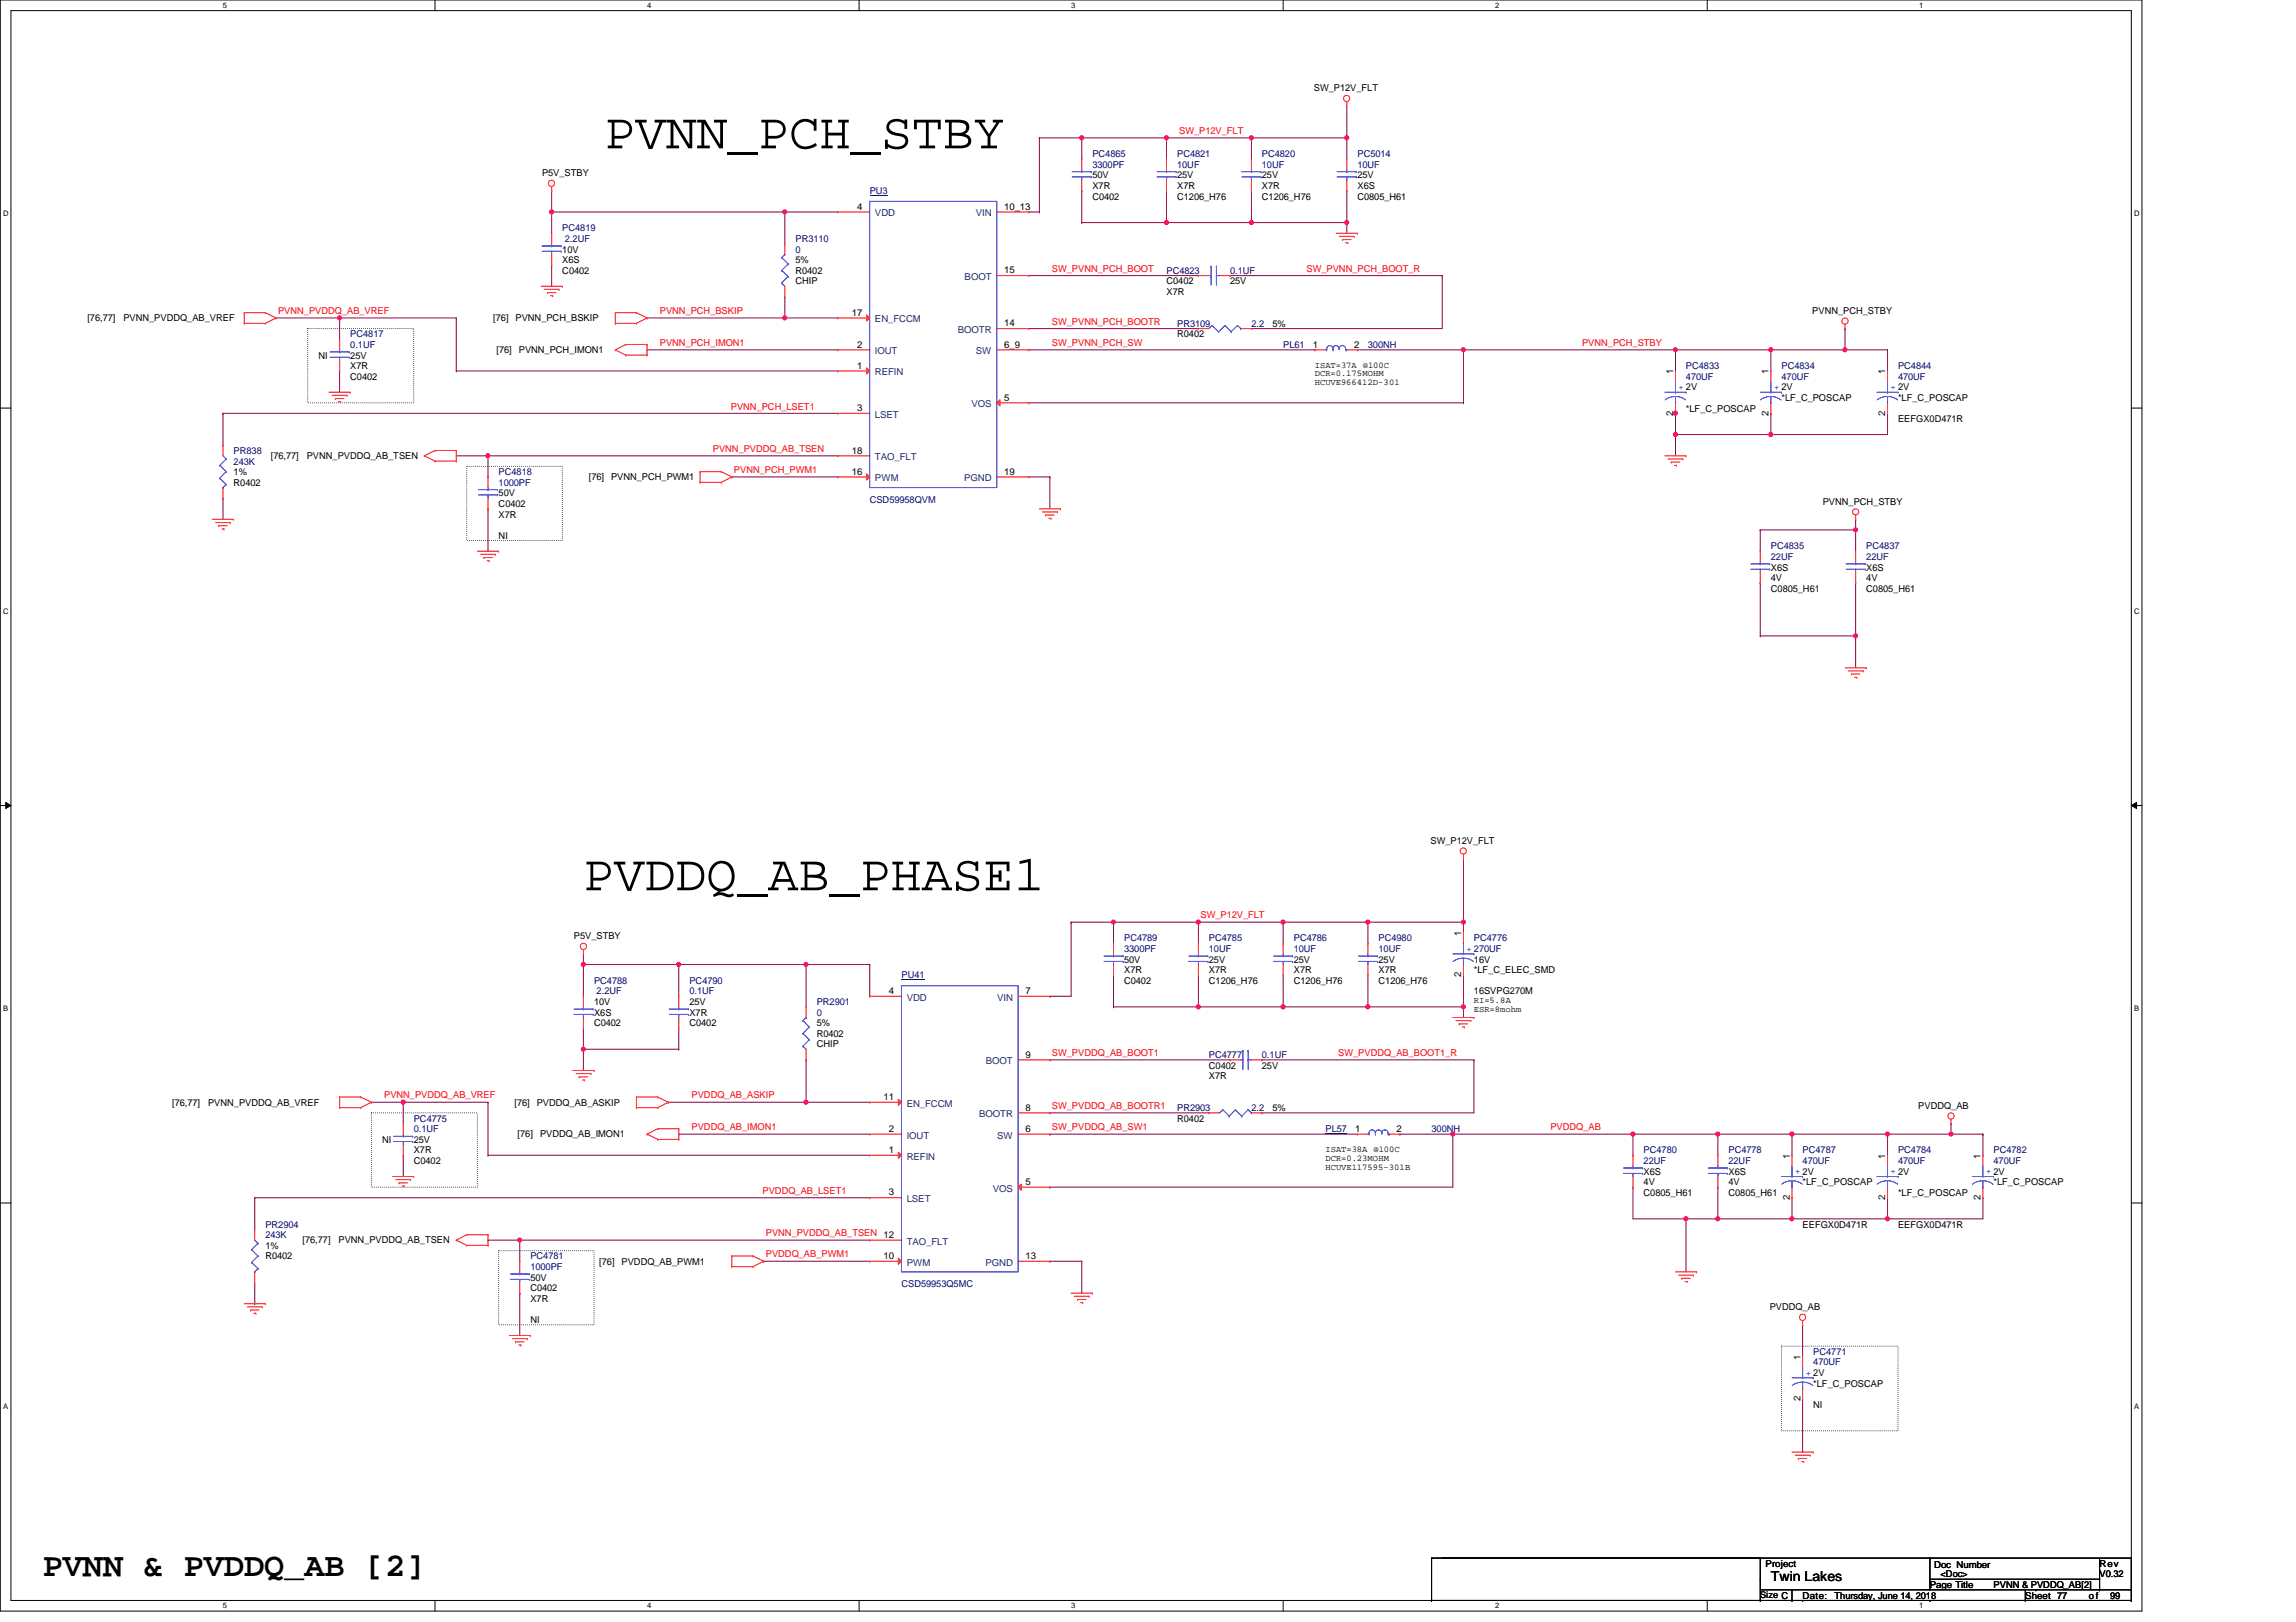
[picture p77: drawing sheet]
<svg xmlns="http://www.w3.org/2000/svg" width="297mm" height="210mm" viewBox="0 0 297 210" stroke-linecap="round" stroke-linejoin="round" font-family="sans-serif">
<defs><g id="words">
<g font-size="6.6">
<text x="78.2" y="19.2">PVNN_PCH_STBY</text>
<text x="75.5" y="115.2">PVDDQ_AB_PHASE1</text>
</g>
<text font-size="4.3" x="5.5" y="203.9">PVNN &amp; PVDDQ_AB [2]</text>
<text font-size="1.8" x="229.1" y="204.6">Twin Lakes</text>
<g font-size="1.2">
<text x="170" y="11.8">SW_P12V_FLT</text>
<text x="70.1" y="22.8">P5V_STBY</text>
<text x="141.3" y="23.1">50V</text>
<text x="152.3" y="23.1">25V</text>
<text x="163.3" y="23.1">25V</text>
<text x="175.6" y="23.1">25V</text>
<text x="110.9" y="27.1">4</text>
<text x="129.9" y="27.1">10_13</text>
<text x="141.3" y="25.8">C0402</text>
<text x="141.3" y="24.4">X7R</text>
<text x="152.3" y="25.8">C1206_H76</text>
<text x="152.3" y="24.4">X7R</text>
<text x="163.3" y="25.8">C1206_H76</text>
<text x="163.3" y="24.4">X7R</text>
<text x="175.6" y="25.8">C0805_H61</text>
<text x="175.6" y="24.4">X6S</text>
<text x="72.7" y="34">X6S</text>
<text x="72.7" y="32.7">10V</text>
<text x="72.7" y="35.4">C0402</text>
<text x="102.9" y="34">5%</text>
<text x="102.9" y="35.4">R0402</text>
<text x="129.9" y="35.4">15</text>
<text x="11.3" y="41.6">[76,77]</text>
<text x="16" y="41.6">PVNN_PVDDQ_AB_VREF</text>
<text x="63.8" y="41.6">[76]</text>
<text x="66.7" y="41.6">PVNN_PCH_BSKIP</text>
<text x="102.9" y="36.8">CHIP</text>
<text x="110.2" y="40.9">17</text>
<text x="150.9" y="36.8">C0402</text>
<text x="150.9" y="38.2">X7R</text>
<text x="159.1" y="36.8">25V</text>
<text x="234.5" y="40.6">PVNN_PCH_STBY</text>
<text x="41.2" y="46.4">NI</text>
<text x="45.3" y="46.4">25V</text>
<text x="45.3" y="47.8">X7R</text>
<text x="64.2" y="45.7">[76]</text>
<text x="67.1" y="45.7">PVNN_PCH_IMON1</text>
<text x="110.9" y="47.7">1</text>
<text x="110.9" y="45">2</text>
<text x="129.9" y="42.2">14</text>
<text x="129.9" y="45">6_9</text>
<text x="152.3" y="43.6">R0402</text>
<text x="164.6" y="42.3">5%</text>
<text x="169.9" y="45">1</text>
<text x="175.2" y="45">2</text>
<text x="45.3" y="49.1">C0402</text>
<text x="110.9" y="53.2">3</text>
<text x="129.9" y="51.8">5</text>
<text x="216.5" y="53.8" transform="rotate(-90 216.5 53.8)">2</text>
<text x="216.5" y="48.4" transform="rotate(-90 216.5 48.4)">1</text>
<text x="218.1" y="53.3">*LF_C_POSCAP</text>
<text x="228.8" y="53.8" transform="rotate(-90 228.8 53.8)">2</text>
<text x="228.8" y="48.4" transform="rotate(-90 228.8 48.4)">1</text>
<text x="230.5" y="51.9">*LF_C_POSCAP</text>
<text x="243.9" y="53.8" transform="rotate(-90 243.9 53.8)">2</text>
<text x="243.9" y="48.4" transform="rotate(-90 243.9 48.4)">1</text>
<text x="245.6" y="51.9">*LF_C_POSCAP</text>
<text x="35" y="59.4">[76,77]</text>
<text x="39.7" y="59.4">PVNN_PVDDQ_AB_TSEN</text>
<text x="110.2" y="58.7">18</text>
<text x="245.6" y="54.6">EEFGX0D471R</text>
<text x="30.2" y="61.5">1%</text>
<text x="30.2" y="62.8">R0402</text>
<text x="64.5" y="64.2">50V</text>
<text x="64.5" y="65.6">C0402</text>
<text x="76.2" y="62.2">[76]</text>
<text x="79.1" y="62.2">PVNN_PCH_PWM1</text>
<text x="110.2" y="61.4">16</text>
<text x="129.9" y="61.4">19</text>
<text x="235.8" y="65.3">PVNN_PCH_STBY</text>
<text x="64.5" y="67">X7R</text>
<text x="64.5" y="69.7">NI</text>
<text x="229.1" y="75.2">4V</text>
<text x="229.1" y="76.6">C0805_H61</text>
<text x="229.1" y="73.8">X6S</text>
<text x="241.4" y="75.2">4V</text>
<text x="241.4" y="76.6">C0805_H61</text>
<text x="241.4" y="73.8">X6S</text>
<text x="185.1" y="109.2">SW_P12V_FLT</text>
<text x="74.2" y="121.6">P5V_STBY</text>
<text x="145.4" y="124.6">50V</text>
<text x="145.4" y="125.9">X7R</text>
<text x="156.4" y="124.6">25V</text>
<text x="156.4" y="125.9">X7R</text>
<text x="167.4" y="124.6">25V</text>
<text x="167.4" y="125.9">X7R</text>
<text x="178.3" y="124.6">25V</text>
<text x="178.3" y="125.9">X7R</text>
<text x="189" y="121.1" transform="rotate(-90 189 121.1)">1</text>
<text x="190.7" y="124.6">16V</text>
<text x="190.7" y="125.9">*LF_C_ELEC_SMD</text>
<text x="76.9" y="131.4">X6S</text>
<text x="76.9" y="130">10V</text>
<text x="89.2" y="130">25V</text>
<text x="89.2" y="131.4">X7R</text>
<text x="115" y="128.6">4</text>
<text x="132.7" y="128.6">7</text>
<text x="145.4" y="127.3">C0402</text>
<text x="156.4" y="127.3">C1206_H76</text>
<text x="167.4" y="127.3">C1206_H76</text>
<text x="178.3" y="127.3">C1206_H76</text>
<text x="189" y="126.5" transform="rotate(-90 189 126.5)">2</text>
<text x="190.7" y="128.7">16SVPG270M</text>
<text x="76.9" y="132.8">C0402</text>
<text x="89.2" y="132.8">C0402</text>
<text x="105.7" y="132.8">5%</text>
<text x="105.7" y="134.2">R0402</text>
<text x="105.7" y="135.6">CHIP</text>
<text x="132.7" y="136.9">9</text>
<text x="22.3" y="143.1">[76,77]</text>
<text x="26.9" y="143.1">PVNN_PVDDQ_AB_VREF</text>
<text x="66.6" y="143.1">[76]</text>
<text x="69.4" y="143.1">PVDDQ_AB_ASKIP</text>
<text x="114.3" y="142.3">11</text>
<text x="132.7" y="143.7">8</text>
<text x="156.4" y="138.3">C0402</text>
<text x="156.4" y="139.7">X7R</text>
<text x="163.3" y="138.3">25V</text>
<text x="164.6" y="143.8">5%</text>
<text x="248.2" y="143.5">PVDDQ_AB</text>
<text x="49.4" y="147.9">NI</text>
<text x="53.5" y="147.9">25V</text>
<text x="53.5" y="149.3">X7R</text>
<text x="67" y="147.2">[76]</text>
<text x="69.9" y="147.2">PVDDQ_AB_IMON1</text>
<text x="115" y="149.2">1</text>
<text x="115" y="146.5">2</text>
<text x="132.7" y="146.5">6</text>
<text x="152.3" y="145.1">R0402</text>
<text x="175.3" y="146.5">1</text>
<text x="180.7" y="146.5">2</text>
<text x="231.5" y="149.9" transform="rotate(-90 231.5 149.9)">1</text>
<text x="243.9" y="149.9" transform="rotate(-90 243.9 149.9)">1</text>
<text x="256.2" y="149.9" transform="rotate(-90 256.2 149.9)">1</text>
<text x="53.5" y="150.6">C0402</text>
<text x="115" y="154.7">3</text>
<text x="132.7" y="153.3">5</text>
<text x="212.6" y="153.4">4V</text>
<text x="212.6" y="154.7">C0805_H61</text>
<text x="212.6" y="152">X6S</text>
<text x="223.6" y="153.4">4V</text>
<text x="223.6" y="154.7">C0805_H61</text>
<text x="223.6" y="152">X6S</text>
<text x="231.5" y="155.3" transform="rotate(-90 231.5 155.3)">2</text>
<text x="233.2" y="153.4">*LF_C_POSCAP</text>
<text x="243.9" y="155.3" transform="rotate(-90 243.9 155.3)">2</text>
<text x="245.6" y="154.7">*LF_C_POSCAP</text>
<text x="256.2" y="155.3" transform="rotate(-90 256.2 155.3)">2</text>
<text x="257.9" y="153.4">*LF_C_POSCAP</text>
<text x="34.3" y="161.6">1%</text>
<text x="39.1" y="160.9">[76,77]</text>
<text x="43.8" y="160.9">PVNN_PVDDQ_AB_TSEN</text>
<text x="233.2" y="158.9">EEFGX0D471R</text>
<text x="245.6" y="158.9">EEFGX0D471R</text>
<text x="34.3" y="163">R0402</text>
<text x="68.6" y="165.7">50V</text>
<text x="68.6" y="167.1">C0402</text>
<text x="77.5" y="163.7">[76]</text>
<text x="80.4" y="163.7">PVDDQ_AB_PWM1</text>
<text x="114.3" y="162.9">10</text>
<text x="132.7" y="162.9">13</text>
<text x="68.6" y="168.5">X7R</text>
<text x="68.6" y="171.2">NI</text>
<text x="229" y="169.6">PVDDQ_AB</text>
<text x="232.9" y="176" transform="rotate(-90 232.9 176)">1</text>
<text x="234.6" y="179.4">*LF_C_POSCAP</text>
<text x="232.9" y="181.3" transform="rotate(-90 232.9 181.3)">2</text>
<text x="234.6" y="182.2">NI</text>
<text x="228.4" y="202.8">Project</text>
<text x="250.2" y="202.9">Doc Number</text>
<text x="271.6" y="202.8">Rev</text>
<text x="227.7" y="206.8">Size C</text>
<text x="233.2" y="206.9">Date:</text>
<text x="237.3" y="206.9">Thursday, June 14, 2018</text>
<text x="249.7" y="205.5">Page Title</text>
<text x="251.1" y="204.1">&lt;Doc&gt;</text>
<text x="257.9" y="205.5">PVNN &amp; PVDDQ_AB[2]</text>
<text x="262" y="206.9">Sheet 77</text>
<text x="270.3" y="206.9">of</text>
<text x="271.6" y="204.1">V0.32</text>
<text x="273" y="206.9">99</text>
</g>
<g font-size="1.2" fill="#f00">
<text x="152.6" y="17.4">SW_P12V_FLT</text>
<text x="136.1" y="35.2">SW_PVNN_PCH_BOOT</text>
<text x="169" y="35.2">SW_PVNN_PCH_BOOT_R</text>
<text x="36" y="40.7">PVNN_PVDDQ_AB_VREF</text>
<text x="85.4" y="40.7">PVNN_PCH_BSKIP</text>
<text x="85.4" y="44.8">PVNN_PCH_IMON1</text>
<text x="136.1" y="44.8">SW_PVNN_PCH_SW</text>
<text x="136.1" y="42">SW_PVNN_PCH_BOOTR</text>
<text x="204.7" y="44.8">PVNN_PCH_STBY</text>
<text x="94.5" y="53">PVNN_PCH_LSET1</text>
<text x="92.2" y="58.5">PVNN_PVDDQ_AB_TSEN</text>
<text x="95" y="61.2">PVNN_PCH_PWM1</text>
<text x="155.3" y="118.9">SW_P12V_FLT</text>
<text x="136.1" y="136.7">SW_PVDDQ_AB_BOOT1</text>
<text x="173.1" y="136.7">SW_PVDDQ_AB_BOOT1_R</text>
<text x="49.7" y="142.2">PVNN_PVDDQ_AB_VREF</text>
<text x="89.5" y="142.2">PVDDQ_AB_ASKIP</text>
<text x="136.1" y="143.5">SW_PVDDQ_AB_BOOTR1</text>
<text x="89.5" y="146.3">PVDDQ_AB_IMON1</text>
<text x="136.1" y="146.3">SW_PVDDQ_AB_SW1</text>
<text x="200.6" y="146.3">PVDDQ_AB</text>
<text x="98.7" y="154.5">PVDDQ_AB_LSET1</text>
<text x="99.1" y="160">PVNN_PVDDQ_AB_TSEN 12</text>
<text x="99.1" y="162.7">PVDDQ_AB_PWM1</text>
</g>
<g font-size="1.2" fill="#000080">
<text x="141.3" y="20.3">PC4865</text>
<text x="141.3" y="21.7">3300PF</text>
<text x="152.3" y="20.3">PC4821</text>
<text x="152.3" y="21.7">10UF</text>
<text x="163.3" y="20.3">PC4820</text>
<text x="163.3" y="21.7">10UF</text>
<text x="175.6" y="20.3">PC5014</text>
<text x="175.6" y="21.7">10UF</text>
<text x="72.7" y="29.9">PC4819</text>
<text x="112.5" y="25.1">PU3</text>
<text x="73.1" y="31.3">2.2UF</text>
<text x="102.9" y="31.3">PR3110</text>
<text x="102.9" y="32.7">0</text>
<text x="150.9" y="35.4">PC4823</text>
<text x="159.1" y="35.4">0.1UF</text>
<text x="45.3" y="43.6">PC4817</text>
<text x="45.3" y="45">0.1UF</text>
<text x="152.3" y="42.3">PR3109</text>
<text x="161.9" y="42.3">2.2</text>
<text x="166" y="45">PL61</text>
<text x="177" y="45">300NH</text>
<text x="218.1" y="47.8">PC4833</text>
<text x="230.5" y="47.8">PC4834</text>
<text x="245.6" y="47.8">PC4844</text>
<text x="218.1" y="49.1">470UF</text>
<text x="230.5" y="49.1">470UF</text>
<text x="245.6" y="49.1">470UF</text>
<text x="30.2" y="58.7">PR838</text>
<text x="30.2" y="60.1">243K</text>
<text x="64.5" y="61.5">PC4818</text>
<text x="64.5" y="62.8">1000PF</text>
<text x="112.5" y="65">CSD59958QVM</text>
<text x="229.1" y="71.1">PC4835</text>
<text x="241.4" y="71.1">PC4837</text>
<text x="229.1" y="72.5">22UF</text>
<text x="241.4" y="72.5">22UF</text>
<text x="145.4" y="121.8">PC4789</text>
<text x="145.4" y="123.2">3300PF</text>
<text x="156.4" y="121.8">PC4785</text>
<text x="156.4" y="123.2">10UF</text>
<text x="167.4" y="121.8">PC4786</text>
<text x="167.4" y="123.2">10UF</text>
<text x="178.3" y="121.8">PC4980</text>
<text x="178.3" y="123.2">10UF</text>
<text x="190.7" y="121.8">PC4776</text>
<text x="76.9" y="127.3">PC4788</text>
<text x="77.2" y="128.7">2.2UF</text>
<text x="89.2" y="127.3">PC4790</text>
<text x="89.2" y="128.7">0.1UF</text>
<text x="105.7" y="130">PR2901</text>
<text x="105.7" y="131.4">0</text>
<text x="116.6" y="126.6">PU41</text>
<text x="156.4" y="136.9">PC4777</text>
<text x="163.3" y="136.9">0.1UF</text>
<text x="152.3" y="143.8">PR2903</text>
<text x="161.9" y="143.8">2.2</text>
<text x="53.5" y="145.1">PC4775</text>
<text x="53.5" y="146.5">0.1UF</text>
<text x="171.5" y="146.5">PL57</text>
<text x="185.2" y="146.5">300NH</text>
<text x="212.6" y="149.3">PC4780</text>
<text x="223.6" y="149.3">PC4778</text>
<text x="233.2" y="149.3">PC4787</text>
<text x="245.6" y="149.3">PC4784</text>
<text x="257.9" y="149.3">PC4782</text>
<text x="212.6" y="150.6">22UF</text>
<text x="223.6" y="150.6">22UF</text>
<text x="233.2" y="150.6">470UF</text>
<text x="245.6" y="150.6">470UF</text>
<text x="257.9" y="150.6">470UF</text>
<text x="34.3" y="158.9">PR2904</text>
<text x="34.3" y="160.2">243K</text>
<text x="68.6" y="163">PC4781</text>
<text x="68.6" y="164.3">1000PF</text>
<text x="116.6" y="166.5">CSD59953Q5MC</text>
<text x="234.6" y="175.3">PC4771</text>
<text x="234.6" y="176.7">470UF</text>
</g>
<g font-size="1.2" fill="#004080">
<text x="113.2" y="28">VDD</text>
<text x="126.3" y="28">VIN</text>
<text x="113.2" y="41.7">EN_FCCM</text>
<text x="124.8" y="36.2">BOOT</text>
<text x="113.2" y="45.8">IOUT</text>
<text x="123.9" y="43.1">BOOTR</text>
<text x="126.2" y="45.8">SW</text>
<text x="113.2" y="48.6">REFIN</text>
<text x="125.7" y="52.7">VOS</text>
<text x="113.2" y="59.6">TAO_FLT</text>
<text x="113.2" y="54.1">LSET</text>
<text x="113.2" y="62.3">PWM</text>
<text x="124.7" y="62.3">PGND</text>
<text x="117.3" y="129.5">VDD</text>
<text x="129" y="129.5">VIN</text>
<text x="127.5" y="137.7">BOOT</text>
<text x="117.3" y="143.2">EN_FCCM</text>
<text x="117.3" y="147.3">IOUT</text>
<text x="126.7" y="144.6">BOOTR</text>
<text x="129" y="147.3">SW</text>
<text x="117.3" y="150.1">REFIN</text>
<text x="117.3" y="155.6">LSET</text>
<text x="128.4" y="154.2">VOS</text>
<text x="117.3" y="161.1">TAO_FLT</text>
<text x="117.3" y="163.8">PWM</text>
<text x="127.5" y="163.8">PGND</text>
</g>
<g font-size="1.1">
<text x="170.1" y="47.6">ISAT=37A @100C</text>
<text x="170.1" y="48.7">DCR=0.175MOHM</text>
<text x="170.1" y="49.8">HCUVE966412D-301</text>
<text x="190.7" y="129.9">RI=5.8A</text>
<text x="190.7" y="131">ESR=8mohm</text>
<text x="171.5" y="149.1">ISAT=38A @100C</text>
<text x="171.5" y="150.2">DCR=0.23MOHM</text>
<text x="171.5" y="151.4">HCUVE117595-301B</text>
</g>
<g font-size="1.1" fill="#00f">
<text x="217.2" y="50.4">+ 2V</text>
<text x="229.5" y="50.4">+ 2V</text>
<text x="244.6" y="50.4">+ 2V</text>
<text x="189.7" y="123.1">+ 270UF</text>
<text x="232.3" y="152">+ 2V</text>
<text x="244.6" y="152">+ 2V</text>
<text x="256.9" y="152">+ 2V</text>
<text x="233.6" y="178">+ 2V</text>
</g>
<g font-size="1">
<text x="28.8" y="1">5</text>
<text x="83.7" y="1">4</text>
<text x="138.6" y="1">3</text>
<text x="193.4" y="1">2</text>
<text x="248.3" y="1">1</text>
<text x=".4" y="28">D</text>
<text x="276.1" y="28">D</text>
<text x=".4" y="79.4">C</text>
<text x="276.1" y="79.4">C</text>
<text x=".4" y="130.9">B</text>
<text x="276.1" y="130.9">B</text>
<text x=".4" y="182.3">A</text>
<text x="276.1" y="182.3">A</text>
<text x="28.8" y="208.2">5</text>
<text x="83.7" y="208.2">4</text>
<text x="138.6" y="208.2">3</text>
<text x="193.4" y="208.2">2</text>
<text x="248.3" y="208.2">1</text>
</g>
</g></defs>
<path d="M0 0h277.1v208.5h-277.1zM1.4 1.4h274.3v205.7h-274.3z" fill="none" stroke="#000" stroke-width=".13"/>
<g fill="#fff">
<path d="M28.8 .1h.6v1.1h-.6z"/>
<path d="M28.8 207.3h.6v1.1h-.6z"/>
</g>
<path d="M56.3 0v1.4M56.3 207.1v1.4" fill="none" stroke="#000" stroke-width=".13"/>
<g fill="#fff">
<path d="M83.7 .1h.6v1.1h-.6z"/>
<path d="M83.7 207.3h.6v1.1h-.6z"/>
</g>
<path d="M111.1 0v1.4M111.1 207.1v1.4" fill="none" stroke="#000" stroke-width=".13"/>
<g fill="#fff">
<path d="M138.6 .1h.5v1.1h-.5z"/>
<path d="M138.6 207.3h.5v1.1h-.5z"/>
</g>
<path d="M166 0v1.4M166 207.1v1.4" fill="none" stroke="#000" stroke-width=".13"/>
<g fill="#fff">
<path d="M193.4 .1h.6v1.1h-.6z"/>
<path d="M193.4 207.3h.6v1.1h-.6z"/>
</g>
<path d="M220.9 0v1.4M220.9 207.1v1.4" fill="none" stroke="#000" stroke-width=".13"/>
<g fill="#fff">
<path d="M248.3 .1h.6v1.1h-.6z"/>
<path d="M248.3 207.3h.6v1.1h-.6z"/>
<path d="M.4 27.1h.7v1.1h-.7z"/>
<path d="M276.1 27.1h.7v1.1h-.7z"/>
<path d="M.4 78.5h.7v1.1h-.7z"/>
<path d="M276.1 78.5h.7v1.1h-.7z"/>
</g>
<path d="M0 52.8h1.4M275.7 52.8h1.4" fill="none" stroke="#000" stroke-width=".13"/>
<g fill="#fff">
<path d="M.4 130h.7v1.1h-.7z"/>
<path d="M276.1 130h.6v1.1h-.6z"/>
</g>
<path d="M0 104.2h1.4M.7 103.8l.7 .4-.7 .4zM275.7 104.2l.7-.4v.8zM275.7 104.2h1.4" fill="none" stroke="#000" stroke-width=".13"/>
<path d="M.7 103.8l.7 .4-.7 .4zM275.7 104.2l.7-.4v.8z" fill="#000"/>
<g fill="#fff">
<path d="M.4 181.4h.7v1.1h-.7z"/>
<path d="M276.1 181.4h.6v1.1h-.6z"/>
</g>
<path d="M0 155.7h1.4M275.7 155.7h1.4" fill="none" stroke="#000" stroke-width=".13"/>
<path d="M39.8 42.5h13.7v9.6h-13.7zM60.4 60.3h12.3v9.7h-12.3zM48 144h13.8v9.6h-13.8zM64.5 161.9h12.4v9.5h-12.4zM230.5 174.2h15.1v11h-15.1z" fill="none" stroke="#000" stroke-width=".13" stroke-dasharray="0 .3"/>
<path d="M177 119.3h.1M177 119.3v2.8M177 119.3h12.3M189.3 119.3h.1M166 130.3h23.3M177 130.3h.1M177 126.2v4.1M189.3 130.3h.1" fill="none" stroke="#800040" stroke-width=".13"/>
<circle cx="166" cy="130.3" r=".27" fill="#f0f"/>
<circle cx="166" cy="130.3" r=".27" fill="none" stroke="#f0f" stroke-width=".13"/>
<circle cx="177" cy="130.3" r=".27" fill="#f0f"/>
<circle cx="177" cy="130.3" r=".27" fill="none" stroke="#f0f" stroke-width=".13"/>
<path d="M227.7 68.6h.1M227.7 68.6h12.4M166 130.3h.1M166 126.2v4.1M52.2 142.6h.1M52.2 142.6v2.8M86.5 142.6h.1M86.5 142.6h17.8" fill="none" stroke="#800040" stroke-width=".13"/>
<circle cx="52.2" cy="142.6" r=".27" fill="#f0f"/>
<circle cx="52.2" cy="142.6" r=".27" fill="none" stroke="#f0f" stroke-width=".13"/>
<path d="M75.5 135.8h.1M75.5 133.1v2.7M75.5 124.8h12.3M87.8 124.8h.1M155 130.3h11M166 130.3h.1" fill="none" stroke="#800040" stroke-width=".13"/>
<circle cx="155" cy="130.3" r=".27" fill="#f0f"/>
<circle cx="155" cy="130.3" r=".27" fill="none" stroke="#f0f" stroke-width=".13"/>
<path d="M155 119.3h.1M155 119.3v2.8M166 119.3h11M177 119.3h.1M155 126.2h.1M155 126.2v4.1" fill="none" stroke="#800040" stroke-width=".13"/>
<circle cx="166" cy="119.3" r=".27" fill="#f0f"/>
<circle cx="166" cy="119.3" r=".27" fill="none" stroke="#f0f" stroke-width=".13"/>
<circle cx="177" cy="119.3" r=".27" fill="#f0f"/>
<circle cx="177" cy="119.3" r=".27" fill="none" stroke="#f0f" stroke-width=".13"/>
<path d="M52.2 142.6h.1M52.2 142.6h10.9M188 146.8h23.3M211.3 146.8h.1M211.3 146.8v2.7M63.1 160.5h.1M63.1 160.5h4.1" fill="none" stroke="#800040" stroke-width=".13"/>
<circle cx="187.9" cy="146.8" r=".27" fill="#f0f"/>
<circle cx="187.9" cy="146.8" r=".27" fill="none" stroke="#f0f" stroke-width=".13"/>
<circle cx="211.2" cy="146.8" r=".27" fill="#f0f"/>
<circle cx="211.2" cy="146.8" r=".27" fill="none" stroke="#f0f" stroke-width=".13"/>
<g fill="none" stroke="#800040" stroke-width=".13">
<path d="M189.3 111.1h.1M189.3 111.1v8.2M75.5 123.4h.1M75.5 123.4v1.4M33 155h.1M33 155h79.5M33 155v4.1M48 142.6h.1M48 142.6h4.2M52.2 149.5h.1M52.2 149.5v2.8M63.1 149.5h.1"/>
<path d="M63.1 142.6h.1M63.1 149.5h49.4M63.1 142.6v6.9M87.8 146.8h.1M87.8 146.8h24.7M33 168.7h.1M33 166v2.7M98.8 163.2h.1M98.8 163.2h13.7"/>
</g>
<circle cx="189.3" cy="119.3" r=".27" fill="#f0f"/>
<circle cx="189.3" cy="119.3" r=".27" fill="none" stroke="#f0f" stroke-width=".13"/>
<path d="M155 119.3h.1M155 119.3h11M166 119.3h.1M166 119.3v2.8M181.1 146.8h.1M181.1 146.8h6.9M188 146.8h.1M188 146.8v6.8M140 163.2h.1M140 163.2v4.1" fill="none" stroke="#800040" stroke-width=".13"/>
<circle cx="155" cy="119.3" r=".27" fill="#f0f"/>
<circle cx="155" cy="119.3" r=".27" fill="none" stroke="#f0f" stroke-width=".13"/>
<path d="M67.2 160.5h.1M67.2 160.5h45.3" fill="none" stroke="#800040" stroke-width=".13"/>
<circle cx="67.2" cy="160.5" r=".27" fill="#f0f"/>
<circle cx="67.2" cy="160.5" r=".27" fill="none" stroke="#f0f" stroke-width=".13"/>
<path d="M189.3 130.3h.1M189.3 130.3v1.4M67.2 160.5h.1M67.2 160.5v2.7" fill="none" stroke="#800040" stroke-width=".13"/>
<circle cx="189.3" cy="130.3" r=".27" fill="#f0f"/>
<circle cx="189.3" cy="130.3" r=".27" fill="none" stroke="#f0f" stroke-width=".13"/>
<g fill="none" stroke="#800040" stroke-width=".13">
<path d="M138.6 119.3h.1M138.6 119.3v9.6M144.1 119.3h.1M144.1 119.3h10.9M163.3 137.2h.1M163.3 137.2h27.4M190.7 137.2h.1M190.7 137.2v6.8h-27.4M163.3 144h.1M211.3 153.6h.1M211.3 153.6v4.1M218.1 157.7h.1"/>
<path d="M218.1 157.7v6.9M222.2 146.8h.1M222.2 153.6h.1M222.2 146.8v2.7M222.2 153.6v4.1M252.4 145.4h.1M252.4 145.4v1.4M67.2 167.3h.1M67.2 167.3v5.5"/>
</g>
<circle cx="222.2" cy="157.7" r=".27" fill="#f0f"/>
<circle cx="222.2" cy="157.7" r=".27" fill="none" stroke="#f0f" stroke-width=".13"/>
<path d="M138.6 119.3h.1M138.6 119.3h5.5M144.1 130.3h.1M144.1 126.2h.1M144.1 130.3h10.9M144.1 126.2v4.1M211.3 146.8h.1M211.3 157.7h6.8M211.3 146.8h10.9M218.1 157.7h.1" fill="none" stroke="#800040" stroke-width=".13"/>
<circle cx="144" cy="119.3" r=".27" fill="#f0f"/>
<circle cx="144" cy="119.3" r=".27" fill="none" stroke="#f0f" stroke-width=".13"/>
<path d="M144.1 119.3h.1M144.1 119.3v2.8M244.2 146.8h.1M244.2 157.7h.1M244.2 155h.1M244.2 146.8v2.7M244.2 155v2.7M256.5 146.8h.1M256.5 155h.1M256.5 146.8v2.7M256.5 155v2.7h-12.3" fill="none" stroke="#800040" stroke-width=".13"/>
<circle cx="244.2" cy="157.7" r=".27" fill="#f0f"/>
<circle cx="244.2" cy="157.7" r=".27" fill="none" stroke="#f0f" stroke-width=".13"/>
<path d="M189.3 119.3h.1M189.3 119.3v1.4M189.3 126.2h.1M189.3 126.2v4.1M222.2 146.8h9.6M231.8 146.8h.1" fill="none" stroke="#800040" stroke-width=".13"/>
<circle cx="222.2" cy="146.8" r=".27" fill="#f0f"/>
<circle cx="222.2" cy="146.8" r=".27" fill="none" stroke="#f0f" stroke-width=".13"/>
<path d="M135.8 137.2h.1M135.8 128.9h.1M135.8 137.2h23.3M135.8 128.9h2.8M135.8 144h.1M135.8 144h20.6M231.8 157.7h.1M231.8 155h.1M231.8 157.7h12.4M231.8 155v2.7" fill="none" stroke="#800040" stroke-width=".13"/>
<circle cx="231.8" cy="157.7" r=".27" fill="#f0f"/>
<circle cx="231.8" cy="157.7" r=".27" fill="none" stroke="#f0f" stroke-width=".13"/>
<path d="M231.8 146.8h12.4M244.2 146.8h.1" fill="none" stroke="#800040" stroke-width=".13"/>
<circle cx="231.8" cy="146.8" r=".27" fill="#f0f"/>
<circle cx="231.8" cy="146.8" r=".27" fill="none" stroke="#f0f" stroke-width=".13"/>
<circle cx="244.2" cy="146.8" r=".27" fill="#f0f"/>
<circle cx="244.2" cy="146.8" r=".27" fill="none" stroke="#f0f" stroke-width=".13"/>
<path d="M104.3 142.6h.1M104.3 142.6h8.2M231.8 146.8h.1M231.8 146.8v2.7M244.2 146.8h8.2M252.4 146.8h.1" fill="none" stroke="#800040" stroke-width=".13"/>
<circle cx="104.3" cy="142.6" r=".27" fill="#f0f"/>
<circle cx="104.3" cy="142.6" r=".27" fill="none" stroke="#f0f" stroke-width=".13"/>
<path d="M104.3 137.2h.1M104.3 124.8h.1M104.3 137.2v5.4M104.3 124.8h8.2" fill="none" stroke="#800040" stroke-width=".13"/>
<circle cx="104.3" cy="124.8" r=".27" fill="#f0f"/>
<circle cx="104.3" cy="124.8" r=".27" fill="none" stroke="#f0f" stroke-width=".13"/>
<path d="M135.8 153.6h.1M135.8 146.8h.1M135.8 153.6h52.2M135.8 146.8h39.8M218.1 157.7h.1M218.1 157.7h4.1M135.8 163.2h.1M135.8 163.2h4.2" fill="none" stroke="#800040" stroke-width=".13"/>
<circle cx="218.1" cy="157.7" r=".27" fill="#f0f"/>
<circle cx="218.1" cy="157.7" r=".27" fill="none" stroke="#f0f" stroke-width=".13"/>
<path d="M112.5 124.8h.1M112.5 124.8v4.1M222.2 157.7h.1M222.2 157.7h9.6M252.4 146.8h4.1M256.5 146.8h.1" fill="none" stroke="#800040" stroke-width=".13"/>
<circle cx="252.4" cy="146.8" r=".27" fill="#f0f"/>
<circle cx="252.4" cy="146.8" r=".27" fill="none" stroke="#f0f" stroke-width=".13"/>
<path d="M75.5 128.9h.1M75.5 124.8v4.1" fill="none" stroke="#800040" stroke-width=".13"/>
<circle cx="75.5" cy="124.8" r=".27" fill="#f0f"/>
<circle cx="75.5" cy="124.8" r=".27" fill="none" stroke="#f0f" stroke-width=".13"/>
<path d="M87.8 124.8h16.5M104.3 124.8h.1M104.3 124.8v5.5M233.2 171.4h.1M233.2 171.4v4.2" fill="none" stroke="#800040" stroke-width=".13"/>
<circle cx="87.8" cy="124.8" r=".27" fill="#f0f"/>
<circle cx="87.8" cy="124.8" r=".27" fill="none" stroke="#f0f" stroke-width=".13"/>
<path d="M75.5 135.8h.1M75.5 135.8v2.7M75.5 135.8h12.3M87.8 124.8h.1M87.8 124.8v4.1" fill="none" stroke="#800040" stroke-width=".13"/>
<circle cx="75.5" cy="135.8" r=".27" fill="#f0f"/>
<circle cx="75.5" cy="135.8" r=".27" fill="none" stroke="#f0f" stroke-width=".13"/>
<g fill="none" stroke="#800040" stroke-width=".13">
<path d="M150.9 17.8h.1M150.9 17.8v2.8M161.9 17.8h.1M161.9 17.8h12.3M71.4 34.3h.1M71.4 27.4h.1M71.4 34.3v2.7M71.4 27.4h30.1M150.9 24.7h.1M150.9 24.7v4.1M43.9 41.1h.1M43.9 41.1v2.8"/>
<path d="M83.7 41.1h.1M83.7 41.1h17.8M87.8 135.8h.1M87.8 133.1v2.7M233.2 181.1h.1M233.2 181.1v6.8"/>
</g>
<circle cx="150.9" cy="28.8" r=".27" fill="#f0f"/>
<circle cx="150.9" cy="28.8" r=".27" fill="none" stroke="#f0f" stroke-width=".13"/>
<path d="M161.9 24.7h.1M161.9 24.7v4.1M43.9 41.1h.1M43.9 41.1h15.1M59 48h.1M59 41.1h.1M59 59h.1M59 48h49.4M59 41.1v6.9M59 59h4.1" fill="none" stroke="#800040" stroke-width=".13"/>
<circle cx="161.9" cy="28.8" r=".27" fill="#f0f"/>
<circle cx="161.9" cy="28.8" r=".27" fill="none" stroke="#f0f" stroke-width=".13"/>
<g fill="none" stroke="#800040" stroke-width=".13">
<path d="M161.9 17.8h.1M161.9 17.8v2.8M28.8 53.5h.1M28.8 53.5h79.6M28.8 53.5v4.1M35.7 41.1h.1M35.7 41.1h8.2M43.9 48h.1M43.9 48v2.8M63.1 59h.1M63.1 59v2.7M28.8 64.5h.1"/>
<path d="M28.8 64.5v2.7M94.7 61.7h.1M94.7 61.7h13.7"/>
</g>
<circle cx="43.9" cy="41.1" r=".27" fill="#f0f"/>
<circle cx="43.9" cy="41.1" r=".27" fill="none" stroke="#f0f" stroke-width=".13"/>
<path d="M71.4 27.4h.1M71.4 24.7h.1M71.4 24.7v5.5M83.7 45.3h.1M83.7 45.3h24.7" fill="none" stroke="#800040" stroke-width=".13"/>
<circle cx="71.4" cy="27.4" r=".27" fill="#f0f"/>
<circle cx="71.4" cy="27.4" r=".27" fill="none" stroke="#f0f" stroke-width=".13"/>
<path d="M150.9 17.8h.1M150.9 17.8h11M150.9 28.8h11M161.9 28.8h.1M238.7 42.5h.1M238.7 42.5v2.8M63.1 65.8h.1M63.1 65.8v5.5M135.8 61.7h.1M135.8 61.7v4.1" fill="none" stroke="#800040" stroke-width=".13"/>
<circle cx="161.9" cy="17.8" r=".27" fill="#f0f"/>
<circle cx="161.9" cy="17.8" r=".27" fill="none" stroke="#f0f" stroke-width=".13"/>
<circle cx="150.9" cy="17.8" r=".27" fill="#f0f"/>
<circle cx="150.9" cy="17.8" r=".27" fill="none" stroke="#f0f" stroke-width=".13"/>
<path d="M63.1 59h.1M63.1 59h45.3" fill="none" stroke="#800040" stroke-width=".13"/>
<circle cx="63.1" cy="59" r=".27" fill="#f0f"/>
<circle cx="63.1" cy="59" r=".27" fill="none" stroke="#f0f" stroke-width=".13"/>
<g fill="none" stroke="#800040" stroke-width=".13">
<path d="M134.5 17.8h.1M134.5 17.8v9.6M134.5 17.8h16.4M140 17.8h.1M140 17.8v2.8M159.1 35.7h.1M159.1 35.7h27.5M174.2 28.8h.1M174.2 28.8v1.4M186.6 35.7h.1M186.6 35.7v6.8h-24.7M161.9 42.5h.1"/>
<path d="M216.8 56.2h.1M216.8 56.2v2.8"/>
</g>
<circle cx="139.9" cy="17.8" r=".27" fill="#f0f"/>
<circle cx="139.9" cy="17.8" r=".27" fill="none" stroke="#f0f" stroke-width=".13"/>
<path d="M140 24.7h.1M140 24.7v4.1M189.3 45.3h27.5M216.8 45.3h.1" fill="none" stroke="#800040" stroke-width=".13"/>
<circle cx="189.3" cy="45.3" r=".27" fill="#f0f"/>
<circle cx="189.3" cy="45.3" r=".27" fill="none" stroke="#f0f" stroke-width=".13"/>
<circle cx="216.7" cy="45.3" r=".27" fill="#f0f"/>
<circle cx="216.7" cy="45.3" r=".27" fill="none" stroke="#f0f" stroke-width=".13"/>
<path d="M140 28.8h.1M140 28.8h10.9M216.8 45.3h.1M216.8 45.3h12.3" fill="none" stroke="#800040" stroke-width=".13"/>
<circle cx="229.1" cy="45.3" r=".27" fill="#f0f"/>
<circle cx="229.1" cy="45.3" r=".27" fill="none" stroke="#f0f" stroke-width=".13"/>
<path d="M216.8 45.3h.1M216.8 52.1h.1M216.8 45.3v2.7M216.8 52.1v1.4" fill="none" stroke="#800040" stroke-width=".13"/>
<circle cx="216.7" cy="53.5" r=".27" fill="#f0f"/>
<circle cx="216.7" cy="53.5" r=".27" fill="none" stroke="#f0f" stroke-width=".13"/>
<path d="M101.5 27.4h.1M101.5 27.4h6.9" fill="none" stroke="#800040" stroke-width=".13"/>
<circle cx="101.5" cy="27.4" r=".27" fill="#f0f"/>
<circle cx="101.5" cy="27.4" r=".27" fill="none" stroke="#f0f" stroke-width=".13"/>
<path d="M101.5 27.4h.1M101.5 27.4v4.2M101.5 41.1h.1M101.5 41.1h6.9" fill="none" stroke="#800040" stroke-width=".13"/>
<circle cx="101.5" cy="41.1" r=".27" fill="#f0f"/>
<circle cx="101.5" cy="41.1" r=".27" fill="none" stroke="#f0f" stroke-width=".13"/>
<path d="M101.5 38.4h.1M101.5 38.4v2.7M216.8 53.5h.1M216.8 56.2h.1M216.8 53.5v2.7M229.1 53.5h.1M229.1 45.3h.1M229.1 45.3v2.7M229.1 53.5v2.7h-12.3" fill="none" stroke="#800040" stroke-width=".13"/>
<circle cx="216.7" cy="56.2" r=".27" fill="#f0f"/>
<circle cx="216.7" cy="56.2" r=".27" fill="none" stroke="#f0f" stroke-width=".13"/>
<path d="M175.6 45.3h.1M175.6 45.3h13.7M189.3 45.3h.1M189.3 45.3v6.8M227.7 75.4h.1M227.7 75.4v6.9M240.1 67.2h.1M240.1 68.6h.1M240.1 67.2v4.1" fill="none" stroke="#800040" stroke-width=".13"/>
<circle cx="240.1" cy="68.6" r=".27" fill="#f0f"/>
<circle cx="240.1" cy="68.6" r=".27" fill="none" stroke="#f0f" stroke-width=".13"/>
<path d="M227.7 68.6h.1M227.7 68.6v2.7M240.1 75.4h.1M240.1 75.4v6.9" fill="none" stroke="#800040" stroke-width=".13"/>
<circle cx="240.1" cy="82.3" r=".27" fill="#f0f"/>
<circle cx="240.1" cy="82.3" r=".27" fill="none" stroke="#f0f" stroke-width=".13"/>
<path d="M238.7 45.3h.1M238.7 45.3h5.5M227.7 82.3h.1M227.7 82.3h12.4M240.1 82.3h.1M240.1 82.3v4.1" fill="none" stroke="#800040" stroke-width=".13"/>
<circle cx="238.7" cy="45.3" r=".27" fill="#f0f"/>
<circle cx="238.7" cy="45.3" r=".27" fill="none" stroke="#f0f" stroke-width=".13"/>
<path d="M229.1 56.2h.1M229.1 56.2h15.1M244.2 45.3h.1M244.2 45.3v2.7" fill="none" stroke="#800040" stroke-width=".13"/>
<circle cx="229.1" cy="56.2" r=".27" fill="#f0f"/>
<circle cx="229.1" cy="56.2" r=".27" fill="none" stroke="#f0f" stroke-width=".13"/>
<path d="M174.2 17.8h.1M174.2 13.7v4.1M229.1 45.3h.1M229.1 45.3h9.6M244.2 53.5h.1M244.2 53.5v2.7" fill="none" stroke="#800040" stroke-width=".13"/>
<circle cx="174.2" cy="17.8" r=".27" fill="#f0f"/>
<circle cx="174.2" cy="17.8" r=".27" fill="none" stroke="#f0f" stroke-width=".13"/>
<path d="M174.2 24.7h.1M174.2 24.7v4.1" fill="none" stroke="#800040" stroke-width=".13"/>
<circle cx="174.2" cy="28.8" r=".27" fill="#f0f"/>
<circle cx="174.2" cy="28.8" r=".27" fill="none" stroke="#f0f" stroke-width=".13"/>
<g fill="none" stroke="#800040" stroke-width=".13">
<path d="M174.2 17.8h.1M174.2 17.8v2.8M133.1 27.4h1.4M133.1 35.7h21.9M134.5 27.4h.1M155 35.7h.1M161.9 28.8h12.3M174.2 28.8h.1M133.1 45.3h37M133.1 52.1h56.2M133.1 42.5h21.9M155 42.5h.1"/>
<path d="M170.1 45.3h.1M189.3 52.1h.1M133.1 61.7h2.7M135.8 61.7h.1"/>
</g>
<g fill="none" stroke="#f00" stroke-width=".13">
<path d="M174.2 13.7h.1M174.2 13.2v.5M70 37h2.7M70.4 37.4h1.9M70.8 37.9h.1M70.8 37.9h1.1M71.2 38.3h.3M71.4 24.7h.1M71.4 24.2v.5M71.5 38.3h.1M72.3 37.4h.1M72.7 37h.1"/>
<path d="M101.5 38.4h.1M101.5 31.6h.1M101.5 31.6v1.3M101.5 37v1.4M150.9 20.6h.1M150.9 24.7h.1M150.9 20.6v1.3M150.9 23.3v1.4M161.9 20.6h.1M161.9 24.7h.1M161.9 20.6v1.3M161.9 23.3v1.4"/>
<path d="M172.9 30.2h2.7M173.3 30.6h1.9M173.7 31h.1M173.7 31h1.1M174.1 31.4h.3M174.2 20.6h.1M174.2 24.7h.1M174.2 20.6v1.3M174.2 23.3v1.4M174.4 31.4h.1M175.2 30.6h.1M175.6 30.2h.1"/>
<path d="M28.8 57.6h.1M28.8 57.6v1.4M31.6 40.5h.1M31.6 41.8h.1M31.6 40.5h2.7M31.6 41.8h2.7M31.6 40.5v1.3M34.3 40.5h.1M34.3 41.8h.1M34.3 40.5l1.4 .6M35.7 41.1h.1M35.7 41.1l-1.4 .7"/>
<path d="M42.6 50.8h2.7M43 51.2h1.9M43.4 51.6h.1M43.4 51.6h1.1M43.8 52h.3M44.1 52h.1M44.9 51.2h.1M45.3 50.8h.1M54.9 59h.1M54.9 59l1.4 .7M56.3 58.3h.1M56.3 59.7h.1"/>
<path d="M56.3 58.3h2.7M56.3 58.3l-1.4 .7M56.3 59.7h2.7M59 59.7h.1M59 58.3h.1M59 58.3v1.4M79.6 45.3h.1M79.6 40.5h.1M79.6 41.8h.1M79.6 45.3l1.4 .7M79.6 40.5h2.7M79.6 40.5v1.3"/>
<path d="M79.6 41.8h2.7M81 44.6h.1M81 46h.1M81 44.6h2.7M81 44.6l-1.4 .7M81 46h2.7M82.3 40.5h.1M82.3 41.8h.1M82.3 40.5l1.4 .6M83.7 46h.1M83.7 44.6h.1M83.7 41.1h.1"/>
<path d="M83.7 44.6v1.4M83.7 41.1l-1.4 .7M155 42.5h.1M155 42.5h1.4M160.5 42.5h1.4M161.9 42.5h.1M170.1 45.3h.1M170.1 45.3h1.4M174.2 45.3h1.4M175.6 45.3h.1M215.4 59h2.7M215.8 59.4h1.9"/>
<path d="M216.2 59.8h.1M216.2 59.8h1.1M217.7 59.4h.1M218.1 59h.1M238.7 42.5h.1M238.7 42v.5M27.5 67.2h2.7M27.9 67.6h1.9M28.3 68h.1M28.3 68h1.1M28.7 68.5h.3M28.8 64.5h.1"/>
<path d="M28.8 63.1v1.4M29 68.5h.1M29.8 67.6h.1M30.2 67.2h.1M61.8 71.3h2.7M62.2 71.7h1.9M62.6 72.2h.1M62.6 72.2h1.1M63 72.6h.3M63.3 72.6h.1M64.1 71.7h.1M64.5 71.3h.1"/>
<path d="M90.6 61h.1M90.6 62.4h.1M90.6 61h2.7M90.6 61v1.4M90.6 62.4h2.7M93.3 61h.1M93.3 62.4h.1M93.3 61l1.4 .7M94.7 61.7h.1M94.7 61.7l-1.4 .7M134.5 65.8h2.7M134.9 66.3h1.9"/>
<path d="M135.3 66.7h.1M135.3 66.7h1.1M135.7 67.1h.3M136 67.1h.1M136.8 66.3h.1M137.2 65.8h.1M216.6 60.2h.3M216.9 60.2h.1M240.1 67.2h.1M240.1 71.3h.1M240.1 75.4h.1M240.1 66.7v.5"/>
<path d="M240.1 71.3v1.4M240.1 74.1v1.3M238.7 86.4h2.7M239.1 86.8h1.9M239.5 87.2h.1M239.5 87.2h1.1M239.9 87.7h.3M240.2 87.7h.1M241 86.8h.1M241.4 86.4h.1M189.3 111.1h.1M189.3 110.6v.5"/>
<path d="M74.1 138.5h2.8M74.5 138.9h2M74.9 139.4h.1M74.9 139.4h1.1M75.3 139.8h.3M75.5 123.4h.1M75.5 128.9h.1M75.5 133.1h.1M75.5 122.9v.5M75.5 128.9v1.4M75.5 131.7v1.4M75.6 139.8h.1"/>
<path d="M76.5 138.9h.1M76.9 138.5h.1M87.8 128.9h.1M87.8 133.1h.1M87.8 128.9v1.4M87.8 131.7v1.4M155 122.1h.1M155 126.2h.1M155 122.1v1.3M155 124.8v1.4M159.1 137.2h.1M159.1 137.2h1.4"/>
<path d="M161.9 137.2h1.4M163.3 137.2h.1M166 122.1h.1M166 126.2h.1M166 122.1v1.3M166 124.8v1.4M177 122.1h.1M177 126.2h.1M177 122.1v1.3M177 124.8v1.4M188 131.7h2.7M188.4 132.1h1.9"/>
<path d="M188.8 132.5h.1M188.8 132.5h1.1M189.2 132.9h.3M189.5 132.9h.1M190.3 132.1h.1M190.7 131.7h.1M33 159.1h.1M33 159.1v1.4M43.9 142h.1M43.9 143.3h.1M43.9 142h2.8M43.9 142v1.3"/>
<path d="M43.9 143.3h2.8M46.7 142h.1M46.7 143.3h.1M46.7 142l1.3 .6M48 142.6h.1M48 142.6l-1.3 .7M50.8 152.3h2.7M51.2 152.7h1.9M51.6 153.1h.1M51.6 153.1h1.1M52 153.5h.3M52.2 145.4h.1"/>
<path d="M52.2 149.5h.1M52.2 145.4v1.4M52.2 148.1v1.4M52.3 153.5h.1M53.1 152.7h.1M53.5 152.3h.1M60.4 159.8h.1M60.4 159.8h2.7M60.4 159.8l-1.4 .7M63.1 159.8h.1M63.1 159.8v1.4M82.3 142h.1"/>
<path d="M82.3 143.3h.1M82.3 142h2.8M82.3 143.3h2.8M82.3 142v1.3M83.7 146.8h.1M83.7 146.8l1.4 .6M85.1 146.1h.1M85.1 147.4h.1M85.1 142h.1M85.1 143.3h.1M85.1 146.1h2.7M85.1 146.1l-1.4 .7"/>
<path d="M85.1 147.4h2.7M85.1 142l1.4 .6M86.5 142.6h.1M86.5 142.6l-1.4 .7M87.8 147.4h.1M87.8 146.1h.1M87.8 146.1v1.3M175.6 146.8h.1M175.6 146.8h1.4M179.7 146.8h1.4M181.1 146.8h.1M222.2 149.5h.1"/>
<path d="M222.2 153.6h.1M222.2 149.5v1.4M222.2 152.3v1.3M231.8 149.5h.1M231.8 155h.1M231.8 149.5v1.4M231.8 153.6v1.4M252.4 145.4h.1M252.4 144.8v.6M256.5 149.5h.1M256.5 155h.1M256.5 149.5v1.4"/>
<path d="M256.5 153.6v1.4M31.6 168.7h2.7M32 169.1h1.9M32.4 169.5h.1M32.4 169.5h1.1M32.8 169.9h.3M33 166h.1M33 164.6v1.4M33.1 169.9h.1M33.9 169.1h.1M34.3 168.7h.1M59 160.5h.1"/>
<path d="M59 160.5l1.4 .7M60.4 161.2h.1M60.4 161.2h2.7M63.1 161.2h.1M65.9 172.8h2.7M66.3 173.2h1.9M66.7 173.7h.1M66.7 173.7h1.1M67.1 174.1h.3M67.2 163.2h.1M67.2 167.3h.1M67.2 163.2v1.4"/>
<path d="M67.2 166v1.3M67.4 174.1h.1M68.2 173.2h.1M68.6 172.8h.1M94.7 162.5h.1M94.7 163.9h.1M94.7 162.5h2.7M94.7 162.5v1.4M94.7 163.9h2.7M97.4 162.5h.1M97.4 163.9h.1M97.4 162.5l1.4 .7"/>
<path d="M98.8 163.2h.1M98.8 163.2l-1.4 .7M138.6 167.3h2.7M139 167.7h1.9M139.4 168.2h.1M139.4 168.2h1.1M139.8 168.6h.3M140.1 168.6h.1M140.9 167.7h.1M141.3 167.3h.1M216.8 164.6h2.7M217.2 165h1.9"/>
<path d="M217.6 165.4h.1M217.6 165.4h1.1M218 165.8h.3M218.3 165.8h.1M219.1 165h.1M219.5 164.6h.1M233.2 171.4h.1M233.2 170.9v.5M231.8 187.9h2.8M232.3 188.3h1.9M232.7 188.7h.1M232.7 188.7h1.1"/>
<path d="M233.1 189.1h.3M233.4 189.1h.1M234.2 188.3h.1M234.6 187.9h.1"/>
<circle cx="174.2" cy="12.7" r=".4"/>
<circle cx="71.3" cy="23.7" r=".4"/>
<circle cx="238.7" cy="41.5" r=".4"/>
<circle cx="240.1" cy="66.2" r=".4"/>
<circle cx="189.3" cy="110.1" r=".4"/>
<circle cx="75.5" cy="122.5" r=".4"/>
<circle cx="252.4" cy="144.4" r=".4"/>
<circle cx="233.2" cy="170.5" r=".4"/>
</g>
<g fill="none" stroke="#000" stroke-width=".13">
<path d="M185.2 201.6h.1M185.2 207.1h.1M185.2 201.6h90.5M185.2 207.1h90.5M185.2 201.6v5.5M227.7 201.6h.1M227.7 207.1h.1M227.7 205.7h48M227.7 201.6v5.5M231.8 207.1h.1M231.8 205.7v1.4M233.2 207.1h.1"/>
<path d="M249.7 207.1h.1M249.7 201.6h.1M249.7 201.6v4.1M249.7 204.4h21.9M262 207.1h.1M262 205.7v1.4M263.4 205.7h.1M271.6 204.4h.1M271.6 205.7h.1M271.6 201.6v4.1M275.7 201.6h.1M275.7 207.1h.1"/>
<path d="M275.7 205.7h.1M275.7 201.6v5.5"/>
</g>
<g fill="none" stroke="#00f" stroke-width=".13">
<path d="M101.1 36.6h.1M101.1 35h.1M101.1 33.3h.1M101.1 36.6l.4 .4M101.1 35l.9 .8M101.1 33.3l.9 .9M101.5 32.9h.1M101.5 32.9l-.4 .4M102 35.8h.1M102 34.2h.1M102 35.8l-.9 .8M102 34.2l-.9 .8"/>
<path d="M112.5 26.1h16.5v37h-16.5zM149.7 22.9h2.5M149.7 22.2h2.5M150.9 22.2h.1M150.9 22.9h.1M150.9 21.9v.3M150.9 22.9v.4M152.2 22.9h.1M152.2 22.2h.1M160.7 22.9h2.4M160.7 22.2h2.4M161.9 22.2h.1"/>
<path d="M161.9 22.9h.1M161.9 21.9v.3M161.9 22.9v.4M163.1 22.9h.1M163.1 22.2h.1M173 22.9h2.5M173 22.2h2.5M174.2 22.2h.1M174.2 22.9h.1M174.2 21.9v.3M174.2 22.9v.4M175.5 22.9h.1"/>
<path d="M175.5 22.2h.1M28.8 59l.4 .4M29.2 59.4h.1M29.2 59.4l-.8 .8M156.8 42.1h.1M156.8 42.1l-.4 .4M156.8 42.1l.8 .8M157.6 42.9h.1M158.5 42.1h.1M158.5 42.1l-.9 .8M158.5 42.1l.8 .8M159.3 42.9h.1"/>
<path d="M160.1 42.1h.1M160.1 42.1l-.8 .8M160.1 42.1l.4 .4M160.5 42.5h.1M171.5 45.3h.1M171.6 45.3h.1M171.6 45.1h.1M171.6 45.1a.4 .4 0 0 1 .4-.4 .4 .4 0 0 1 .4 .4M171.6 45.1v.2M172.5 45.3h.1M172.5 45.1a.39 .39 0 0 1 .4-.4 .39 .39 0 0 1 .3 .4M172.5 45.1v.2"/>
<path d="M173.3 45.1h.1M173.3 45.1a.4 .4 0 0 1 .4-.4 .4 .4 0 0 1 .4 .4M173.3 45.1v.2M174.1 45.3h.1M174.1 45.1v.2M174.2 45.3h.1M28.4 60.2h.1M28.4 61.9h.1M28.4 60.2l.8 .8M28.4 61.9l.8 .8M28.8 63.1h.1M29.2 61h.1"/>
<path d="M29.2 62.7h.1M29.2 61l-.8 .9M29.2 62.7l-.4 .4M238.8 73.7h2.5M238.8 73h2.5M240.1 73h.1M240.1 73.7h.1M240.1 72.7v.3M240.1 73.7v.4M241.3 73.7h.1M241.3 73h.1M74.2 131.3h2.5"/>
<path d="M74.2 130.6h2.5M75.5 130.6h.1M75.5 131.3h.1M75.5 130.3v.3M75.5 131.3v.4M76.7 131.3h.1M76.7 130.6h.1M86.6 131.3h2.5M86.6 130.6h2.5M87.8 130.6h.1M87.8 131.3h.1M87.8 130.3v.3"/>
<path d="M87.8 131.3v.4M89.1 131.3h.1M89.1 130.6h.1M153.8 124.4h2.5M153.8 123.7h2.5M155 123.7h.1M155 124.4h.1M155 123.4v.3M155 124.4v.4M156.3 124.4h.1M156.3 123.7h.1M160.5 137.2h.3"/>
<path d="M160.8 137.2h.1M160.8 135.9h.1M160.8 135.9v2.5M161.5 135.9h.1M161.5 137.2h.1M161.5 137.2h.4M161.5 135.9v2.5M164.8 124.4h2.4M164.8 123.7h2.4M166 123.7h.1M166 124.4h.1M166 123.4v.3"/>
<path d="M166 124.4v.4M167.2 124.4h.1M167.2 123.7h.1M175.7 124.4h2.5M175.7 123.7h2.5M177 123.7h.1M177 124.4h.1M177 123.4v.3M177 124.4v.4M178.2 124.4h.1M178.2 123.7h.1M50.9 147.7h2.5"/>
<path d="M50.9 147h2.5M52.2 147h.1M52.2 147.7h.1M52.2 146.8v.2M52.2 147.7v.4M53.4 147.7h.1M53.4 147h.1M177 146.8h.1M177.1 146.8h.1M177.1 146.6h.1M177.1 146.6a.4 .4 0 0 1 .4-.4 .4 .4 0 0 1 .4 .4M177.1 146.6v.2"/>
<path d="M177.9 146.8h.1M178.7 146.6a.41 .41 0 0 0-.4-.4 .41 .41 0 0 0-.4 .6M178.8 146.6h.1M178.8 146.6a.4 .4 0 0 1 .4-.4 .4 .4 0 0 1 .4 .4M178.8 146.6v.2M179.6 146.8h.1M179.6 146.6v.2M179.7 146.8h.1M221 151.8h2.5M221 151.2h2.5M222.2 151.2h.1M222.2 151.8h.1"/>
<path d="M222.2 150.9v.3M222.2 151.8v.5M223.5 151.8h.1M223.5 151.2h.1M230.5 152.3h2.7M231.8 153.6h.1M231.8 152.3h.1M231.8 152.8a2.2 2.2 0 0 1 1.4 .4M231.8 152.8a2.15 2.15 0 0 0-1.3 .4M231.8 150.9v1.4M231.8 152.8v.8M233.2 152.3h.1"/>
<path d="M255.2 152.3h2.7M256.5 153.6h.1M256.5 152.3h.1M256.5 152.8a2.03 2.03 0 0 1 1.3 .5M256.5 152.8a2.15 2.15 0 0 0-1.3 .4M256.5 150.9v1.4M256.5 152.8v.8M257.9 152.3h.1M32.6 161.7h.1M32.6 163.4h.1M32.6 161.7l.8 .8M32.6 163.4l.8 .8"/>
<path d="M33 164.6h.1M33 160.5l.4 .4M33.4 160.9h.1M33.4 162.5h.1M33.4 164.2h.1M33.4 160.9l-.8 .8M33.4 162.5l-.8 .9M33.4 164.2l-.4 .4M66 165.6h2.5M66 164.9h2.5M67.2 164.9h.1M67.2 165.6h.1"/>
<path d="M67.2 164.6v.3M67.2 165.6v.4M68.5 165.6h.1M68.5 164.9h.1"/>
</g>
<path d="M112.5 25.3h2.3M171.5 146.7h2.8" fill="none" stroke="#000080" stroke-width=".13"/>
<path d="M112.1 61.3l.4 .4-.4 .4z" fill="#f00"/>
<path d="M108.4 61.7h.1M108.4 61.7h4.1M112.1 61.3l.4 .4-.4 .4z" fill="none" stroke="#f00" stroke-width=".13"/>
<path d="M112.1 47.6l.4 .4-.4 .4z" fill="#f00"/>
<g fill="none" stroke="#f00" stroke-width=".13">
<path d="M108.4 27.4h.1M108.4 27.4h4.1M129 35.7h4.1M129 27.4h4.1M133.1 35.7h.1M133.1 27.4h.1M108.4 48h.1M108.4 59h.1M108.4 45.3h.1M108.4 53.5h.1M108.4 48h4.1M108.4 59h4.1"/>
<path d="M108.4 45.3h4.1M108.4 53.5h4.1M112.1 47.6l.4 .4-.4 .4zM129 42.5h4.1M129 45.3h4.1M133.1 42.5h.1M133.1 45.3h.1M129 61.7h4.1M133.1 61.7h.1"/>
</g>
<path d="M129 52.1l.4-.4v.8z" fill="#f00"/>
<path d="M129 52.1l.4-.4v.8zM129 52.1h4.1M133.1 52.1h.1" fill="none" stroke="#f00" stroke-width=".13"/>
<path d="M112.1 40.7l.4 .4-.4 .5z" fill="#f00"/>
<g fill="none" stroke="#f00" stroke-width=".13">
<path d="M71.4 30.2h.1M71.4 34.3h.1M71.4 30.2v1.4M71.4 32.9v1.4M140 20.6h.1M140 24.7h.1M140 20.6v1.3M140 23.3v1.4M43.9 43.9h.1M43.9 48h.1M43.9 43.9v1.4M43.9 46.6v1.4"/>
<path d="M108.4 41.1h.1M108.4 41.1h4.1M112.1 40.7l.4 .4-.4 .5zM244.2 48h.1M244.2 53.5h.1M244.2 48v1.4M244.2 52.1v1.4M63.1 61.7h.1M63.1 65.8h.1M63.1 61.7v1.4M63.1 64.5v1.3M227.7 71.3h.1"/>
<path d="M227.7 75.4h.1M227.7 71.3v1.4M227.7 74.1v1.3M189.3 120.7h.1M189.3 126.2h.1M189.3 120.7v1.4M189.3 124.8v1.4M211.3 149.5h.1M211.3 153.6h.1M211.3 149.5v1.4M211.3 152.3v1.3M244.2 149.5h.1"/>
<path d="M244.2 155h.1M244.2 149.5v1.4M244.2 153.6v1.4M233.2 175.6h.1M233.2 175.6v1.3M233.2 179.7v1.4M233.2 181.1h.1"/>
</g>
<g fill="none" stroke="#00f" stroke-width=".13">
<path d="M70.1 32.5h2.5M70.1 31.8h2.5M71.4 31.8h.1M71.4 32.5h.1M71.4 31.6v.2M71.4 32.5v.4M72.6 32.5h.1M72.6 31.8h.1M138.7 22.9h2.5M138.7 22.2h2.5M140 22.2h.1M140 22.9h.1"/>
<path d="M140 21.9v.3M140 22.9v.4M141.2 22.9h.1M141.2 22.2h.1M42.7 46.2h2.5M42.7 45.6h2.5M43.9 45.6h.1M43.9 46.2h.1M43.9 45.3v.3M43.9 46.2v.4M45.2 46.2h.1M45.2 45.6h.1"/>
<path d="M242.8 50.8h2.8M244.2 52.1h.1M244.2 50.8h.1M244.2 51.3a2.14 2.14 0 0 1 1.3 .5M244.2 51.3a2.15 2.15 0 0 0-1.4 .5M244.2 49.4v1.4M244.2 51.3v.8M245.6 50.8h.1M61.9 64.1h2.5M61.9 63.4h2.5M63.1 63.4h.1M63.1 64.1h.1"/>
<path d="M63.1 63.1v.3M63.1 64.1v.4M64.4 64.1h.1M64.4 63.4h.1M226.5 73.7h2.5M226.5 73h2.5M227.7 73h.1M227.7 73.7h.1M227.7 72.7v.3M227.7 73.7v.4M229 73.7h.1M229 73h.1"/>
<path d="M116.6 127.6h15.1v37h-15.1zM188 123.4h2.7M189.3 124.8h.1M189.3 123.4h.1M189.3 124a2.14 2.14 0 0 1 1.3 .4M189.3 124a2.15 2.15 0 0 0-1.3 .4M189.3 122.1v1.3M189.3 124v.8M190.7 123.4h.1M210 151.8h2.5M210 151.2h2.5M211.3 151.2h.1"/>
<path d="M211.3 151.8h.1M211.3 150.9v.3M211.3 151.8v.5M212.5 151.8h.1M212.5 151.2h.1M242.8 152.3h2.8M244.2 153.6h.1M244.2 152.3h.1M244.2 152.8a2.14 2.14 0 0 1 1.3 .4M244.2 152.8a2.15 2.15 0 0 0-1.4 .4M244.2 150.9v1.4M244.2 152.8v.8"/>
<path d="M245.6 152.3h.1M231.8 178.3h2.8M233.2 179.7h.1M233.2 178.3h.1M233.2 178.9a2.15 2.15 0 0 1 1.3 .4M233.2 178.9a2.17 2.17 0 0 0-1.3 .4M233.2 176.9v1.4M233.2 178.9v.8M234.6 178.3h.1"/>
</g>
<path d="M116.6 126.8h3" fill="none" stroke="#000080" stroke-width=".13"/>
<path d="M116.2 162.8l.4 .4-.4 .4z" fill="#f00"/>
<path d="M112.5 163.2h.1M112.5 163.2h4.1M116.2 162.8l.4 .4-.4 .4z" fill="none" stroke="#f00" stroke-width=".13"/>
<path d="M116.2 149.1l.4 .4-.4 .4z" fill="#f00"/>
<g fill="none" stroke="#f00" stroke-width=".13">
<path d="M112.5 128.9h.1M112.5 128.9h4.1M131.7 137.2h4.1M131.7 128.9h4.1M135.8 137.2h.1M135.8 128.9h.1M112.5 149.5h.1M112.5 146.8h.1M112.5 155h.1M112.5 149.5h4.1M112.5 146.8h4.1M112.5 155h4.1"/>
<path d="M116.2 149.1l.4 .4-.4 .4zM131.7 144h4.1M131.7 146.8h4.1M135.8 144h.1M135.8 146.8h.1M112.5 160.5h.1M112.5 160.5h4.1M131.7 163.2h4.1M135.8 163.2h.1"/>
</g>
<path d="M131.7 153.6l.4-.4v.8z" fill="#f00"/>
<path d="M131.7 153.6l.4-.4v.8zM131.7 153.6h4.1M135.8 153.6h.1" fill="none" stroke="#f00" stroke-width=".13"/>
<path d="M116.2 142.2l.4 .4-.4 .4z" fill="#f00"/>
<g fill="none" stroke="#f00" stroke-width=".13">
<path d="M155 35.7h.1M155 35.7h1.4M157.8 35.7h1.3M159.1 35.7h.1M216.8 48h.1M216.8 53.5h.1M216.8 48v1.4M216.8 52.1v1.4M229.1 48h.1M229.1 53.5h.1M229.1 48v1.4M229.1 52.1v1.4"/>
<path d="M104.3 137.2h.1M104.3 130.3h.1M104.3 130.3v1.4M104.3 135.8v1.4M144.1 122.1h.1M144.1 126.2h.1M144.1 122.1v1.3M144.1 124.8v1.4M112.5 142.6h.1M112.5 142.6h4.1M116.2 142.2l.4 .4-.4 .4zM156.4 144h.1"/>
<path d="M156.4 144h1.4M161.9 144h1.4M163.3 144h.1"/>
</g>
<g fill="none" stroke="#00f" stroke-width=".13">
<path d="M156.4 35.7h.3M156.7 35.7h.1M156.7 34.4h.1M156.7 34.4v2.5M157.4 34.4h.1M157.4 35.7h.1M157.4 35.7h.4M157.4 34.4v2.5M215.4 50.8h2.7M216.8 52.1h.1M216.8 50.8h.1M216.8 51.3a2.14 2.14 0 0 1 1.3 .5"/>
<path d="M216.8 51.3h-.1a2.15 2.15 0 0 0-1.3 .5M216.8 49.4v1.4M216.8 51.3v.8M218.1 50.8h.1M227.7 50.8h2.8M229.1 52.1h.1M229.1 50.8h.1M229.1 51.3a2.03 2.03 0 0 1 1.3 .5M229.1 51.3a2.15 2.15 0 0 0-1.4 .5M229.1 49.4v1.4M229.1 51.3v.8M230.5 50.8h.1"/>
<path d="M103.9 135.4h.1M103.9 133.7h.1M103.9 132.1h.1M103.9 135.4l.4 .4M103.9 133.7l.8 .9M103.9 132.1l.8 .8M104.3 131.7h.1M104.3 131.7l-.4 .4M104.7 134.6h.1M104.7 132.9h.1M104.7 134.6l-.8 .8M104.7 132.9l-.8 .8"/>
<path d="M142.8 124.4h2.5M142.8 123.7h2.5M144.1 123.7h.1M144.1 124.4h.1M144.1 123.4v.3M144.1 124.4v.4M145.3 124.4h.1M145.3 123.7h.1M158.2 143.6h.1M158.2 143.6l-.4 .4M158.2 143.6l.8 .8M159 144.4h.1"/>
<path d="M159.8 143.6h.1M159.8 143.6l-.8 .8M159.8 143.6l.9 .8M160.7 144.4h.1M161.5 143.6h.1M161.5 143.6l-.8 .8M161.5 143.6l.4 .4M161.9 144h.1"/>
</g>
<circle cx="166" cy="130.3" r=".27" fill="#f0f"/>
<circle cx="166" cy="130.3" r=".27" fill="none" stroke="#f0f" stroke-width=".13"/>
<circle cx="177" cy="130.3" r=".27" fill="#f0f"/>
<circle cx="177" cy="130.3" r=".27" fill="none" stroke="#f0f" stroke-width=".13"/>
<circle cx="52.2" cy="142.6" r=".27" fill="#f0f"/>
<circle cx="52.2" cy="142.6" r=".27" fill="none" stroke="#f0f" stroke-width=".13"/>
<circle cx="155" cy="130.3" r=".27" fill="#f0f"/>
<circle cx="155" cy="130.3" r=".27" fill="none" stroke="#f0f" stroke-width=".13"/>
<circle cx="166" cy="119.3" r=".27" fill="#f0f"/>
<circle cx="166" cy="119.3" r=".27" fill="none" stroke="#f0f" stroke-width=".13"/>
<circle cx="177" cy="119.3" r=".27" fill="#f0f"/>
<circle cx="177" cy="119.3" r=".27" fill="none" stroke="#f0f" stroke-width=".13"/>
<circle cx="187.9" cy="146.8" r=".27" fill="#f0f"/>
<circle cx="187.9" cy="146.8" r=".27" fill="none" stroke="#f0f" stroke-width=".13"/>
<circle cx="211.2" cy="146.8" r=".27" fill="#f0f"/>
<circle cx="211.2" cy="146.8" r=".27" fill="none" stroke="#f0f" stroke-width=".13"/>
<circle cx="189.3" cy="119.3" r=".27" fill="#f0f"/>
<circle cx="189.3" cy="119.3" r=".27" fill="none" stroke="#f0f" stroke-width=".13"/>
<circle cx="155" cy="119.3" r=".27" fill="#f0f"/>
<circle cx="155" cy="119.3" r=".27" fill="none" stroke="#f0f" stroke-width=".13"/>
<circle cx="67.2" cy="160.5" r=".27" fill="#f0f"/>
<circle cx="67.2" cy="160.5" r=".27" fill="none" stroke="#f0f" stroke-width=".13"/>
<circle cx="189.3" cy="130.3" r=".27" fill="#f0f"/>
<circle cx="189.3" cy="130.3" r=".27" fill="none" stroke="#f0f" stroke-width=".13"/>
<circle cx="222.2" cy="157.7" r=".27" fill="#f0f"/>
<circle cx="222.2" cy="157.7" r=".27" fill="none" stroke="#f0f" stroke-width=".13"/>
<circle cx="144" cy="119.3" r=".27" fill="#f0f"/>
<circle cx="144" cy="119.3" r=".27" fill="none" stroke="#f0f" stroke-width=".13"/>
<circle cx="244.2" cy="157.7" r=".27" fill="#f0f"/>
<circle cx="244.2" cy="157.7" r=".27" fill="none" stroke="#f0f" stroke-width=".13"/>
<circle cx="222.2" cy="146.8" r=".27" fill="#f0f"/>
<circle cx="222.2" cy="146.8" r=".27" fill="none" stroke="#f0f" stroke-width=".13"/>
<circle cx="231.8" cy="157.7" r=".27" fill="#f0f"/>
<circle cx="231.8" cy="157.7" r=".27" fill="none" stroke="#f0f" stroke-width=".13"/>
<circle cx="231.8" cy="146.8" r=".27" fill="#f0f"/>
<circle cx="231.8" cy="146.8" r=".27" fill="none" stroke="#f0f" stroke-width=".13"/>
<circle cx="244.2" cy="146.8" r=".27" fill="#f0f"/>
<circle cx="244.2" cy="146.8" r=".27" fill="none" stroke="#f0f" stroke-width=".13"/>
<circle cx="104.3" cy="142.6" r=".27" fill="#f0f"/>
<circle cx="104.3" cy="142.6" r=".27" fill="none" stroke="#f0f" stroke-width=".13"/>
<circle cx="104.3" cy="124.8" r=".27" fill="#f0f"/>
<circle cx="104.3" cy="124.8" r=".27" fill="none" stroke="#f0f" stroke-width=".13"/>
<circle cx="218.1" cy="157.7" r=".27" fill="#f0f"/>
<circle cx="218.1" cy="157.7" r=".27" fill="none" stroke="#f0f" stroke-width=".13"/>
<circle cx="252.4" cy="146.8" r=".27" fill="#f0f"/>
<circle cx="252.4" cy="146.8" r=".27" fill="none" stroke="#f0f" stroke-width=".13"/>
<circle cx="75.5" cy="124.8" r=".27" fill="#f0f"/>
<circle cx="75.5" cy="124.8" r=".27" fill="none" stroke="#f0f" stroke-width=".13"/>
<circle cx="87.8" cy="124.8" r=".27" fill="#f0f"/>
<circle cx="87.8" cy="124.8" r=".27" fill="none" stroke="#f0f" stroke-width=".13"/>
<circle cx="75.5" cy="135.8" r=".27" fill="#f0f"/>
<circle cx="75.5" cy="135.8" r=".27" fill="none" stroke="#f0f" stroke-width=".13"/>
<circle cx="150.9" cy="28.8" r=".27" fill="#f0f"/>
<circle cx="150.9" cy="28.8" r=".27" fill="none" stroke="#f0f" stroke-width=".13"/>
<circle cx="161.9" cy="28.8" r=".27" fill="#f0f"/>
<circle cx="161.9" cy="28.8" r=".27" fill="none" stroke="#f0f" stroke-width=".13"/>
<circle cx="43.9" cy="41.1" r=".27" fill="#f0f"/>
<circle cx="43.9" cy="41.1" r=".27" fill="none" stroke="#f0f" stroke-width=".13"/>
<circle cx="71.4" cy="27.4" r=".27" fill="#f0f"/>
<circle cx="71.4" cy="27.4" r=".27" fill="none" stroke="#f0f" stroke-width=".13"/>
<circle cx="161.9" cy="17.8" r=".27" fill="#f0f"/>
<circle cx="161.9" cy="17.8" r=".27" fill="none" stroke="#f0f" stroke-width=".13"/>
<circle cx="150.9" cy="17.8" r=".27" fill="#f0f"/>
<circle cx="150.9" cy="17.8" r=".27" fill="none" stroke="#f0f" stroke-width=".13"/>
<circle cx="63.1" cy="59" r=".27" fill="#f0f"/>
<circle cx="63.1" cy="59" r=".27" fill="none" stroke="#f0f" stroke-width=".13"/>
<circle cx="139.9" cy="17.8" r=".27" fill="#f0f"/>
<circle cx="139.9" cy="17.8" r=".27" fill="none" stroke="#f0f" stroke-width=".13"/>
<circle cx="189.3" cy="45.3" r=".27" fill="#f0f"/>
<circle cx="189.3" cy="45.3" r=".27" fill="none" stroke="#f0f" stroke-width=".13"/>
<circle cx="216.7" cy="45.3" r=".27" fill="#f0f"/>
<circle cx="216.7" cy="45.3" r=".27" fill="none" stroke="#f0f" stroke-width=".13"/>
<circle cx="229.1" cy="45.3" r=".27" fill="#f0f"/>
<circle cx="229.1" cy="45.3" r=".27" fill="none" stroke="#f0f" stroke-width=".13"/>
<circle cx="216.7" cy="53.5" r=".27" fill="#f0f"/>
<circle cx="216.7" cy="53.5" r=".27" fill="none" stroke="#f0f" stroke-width=".13"/>
<circle cx="101.5" cy="27.4" r=".27" fill="#f0f"/>
<circle cx="101.5" cy="27.4" r=".27" fill="none" stroke="#f0f" stroke-width=".13"/>
<circle cx="101.5" cy="41.1" r=".27" fill="#f0f"/>
<circle cx="101.5" cy="41.1" r=".27" fill="none" stroke="#f0f" stroke-width=".13"/>
<circle cx="216.7" cy="56.2" r=".27" fill="#f0f"/>
<circle cx="216.7" cy="56.2" r=".27" fill="none" stroke="#f0f" stroke-width=".13"/>
<circle cx="240.1" cy="68.6" r=".27" fill="#f0f"/>
<circle cx="240.1" cy="68.6" r=".27" fill="none" stroke="#f0f" stroke-width=".13"/>
<circle cx="240.1" cy="82.3" r=".27" fill="#f0f"/>
<circle cx="240.1" cy="82.3" r=".27" fill="none" stroke="#f0f" stroke-width=".13"/>
<circle cx="238.7" cy="45.3" r=".27" fill="#f0f"/>
<circle cx="238.7" cy="45.3" r=".27" fill="none" stroke="#f0f" stroke-width=".13"/>
<circle cx="229.1" cy="56.2" r=".27" fill="#f0f"/>
<circle cx="229.1" cy="56.2" r=".27" fill="none" stroke="#f0f" stroke-width=".13"/>
<circle cx="174.2" cy="17.8" r=".27" fill="#f0f"/>
<circle cx="174.2" cy="17.8" r=".27" fill="none" stroke="#f0f" stroke-width=".13"/>
<circle cx="174.2" cy="28.8" r=".27" fill="#f0f"/>
<circle cx="174.2" cy="28.8" r=".27" fill="none" stroke="#f0f" stroke-width=".13"/>
<use href="#words"/>
</svg>
